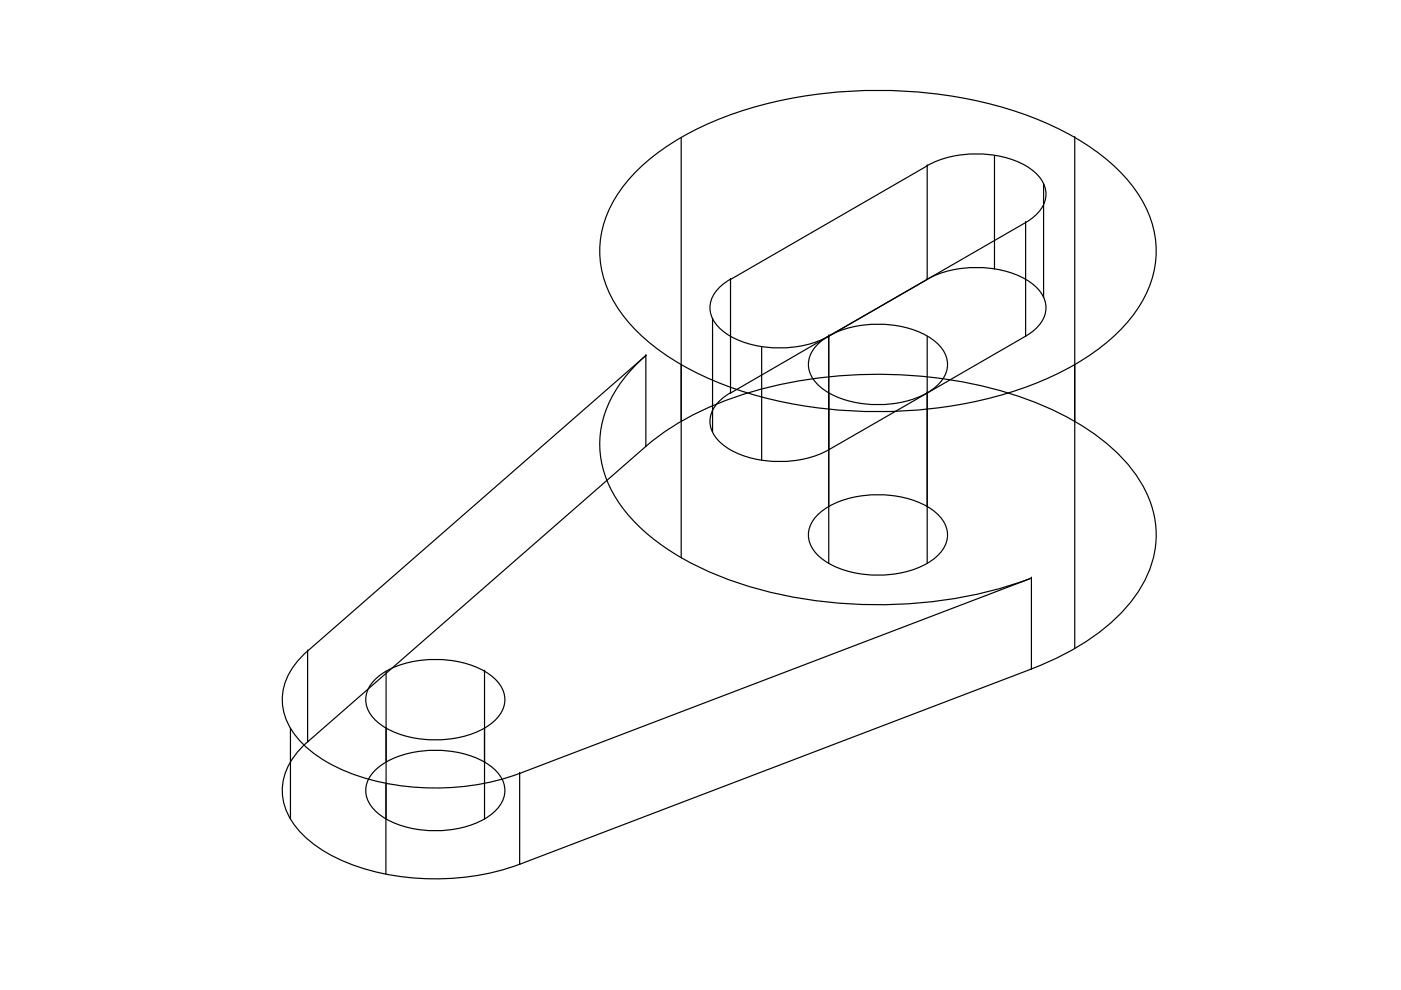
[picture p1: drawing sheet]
<svg xmlns="http://www.w3.org/2000/svg" width="297mm" height="210mm" viewBox="0 0 297 210" stroke-linecap="round" stroke-linejoin="round" font-family="sans-serif">
<!-- layer: 0 -->
<g fill="none" stroke="#000" stroke-width=".25">
<path d="M134.8 36.4a55.5 55.5 0 0 1 22.2-12.8 97.3 97.3 0 0 1 61.6 1.2 50.1 50.1 0 0 1 20.7 13.6 22.1 22.1 0 0 1 5.4 19.2 28.8 28.8 0 0 1-11.6 16.2 71.2 71.2 0 0 1-32 12.4 97.1 97.1 0 0 1-47.4-4.5 50.1 50.1 0 0 1-20.7-13.6 22.1 22.1 0 0 1-5.4-19.2 25.9 25.9 0 0 1 7.2-12.5zM144.4 29.2v89.1M196.6 35.2v24.1l-41.7 24M196.6 35.2h.1M196.6 35.2l-41.7 24.1M196.6 35.1a23 23 0 0 1 20.8 0 7.3 7.3 0 0 1 4.3 6.6 7.6 7.6 0 0 1-4.3 5.5M210.8 33v24.1M221.3 39v24.1M227.9 29.2h.1M227.9 29.2v108.3M154.8 59.2a7.3 7.3 0 0 0-4.3 6.5 7.6 7.6 0 0 0 4.3 5.6 23 23 0 0 0 20.9 0M154.9 59.3h.1"/>
<path d="M154.9 59.3v24M196.6 59.3h.1M196.6 59.2a23 23 0 0 1 20.8 0 7.3 7.3 0 0 1 4.3 6.5 7.6 7.6 0 0 1-4.3 5.6M217.5 47.2h.1M217.5 47.2v24.1M217.5 47.2l-41.8 24.1M136.9 75.4l-71.7 62.6v19.3l71.7-62.7M136.9 75.4h.1M136.9 75.4v19.2M136.9 75.4a26.6 26.6 0 0 0-9.6 16.5 23 23 0 0 0 6.9 18.4 55.2 55.2 0 0 0 23.9 13.8 97.3 97.3 0 0 0 60.6-1.5M151.1 67.5v24.1M161.5 73.5v24.1"/>
<path d="M173.5 72.9a19.3 19.3 0 0 1 13.4-4.2 18.8 18.8 0 0 1 11.9 4.2 5.6 5.6 0 0 1 0 8.7 19.3 19.3 0 0 1-13.4 4.2 18.8 18.8 0 0 1-11.9-4.2 5.6 5.6 0 0 1 0-8.7zM175.7 71.3v24.1l41.8-24.1M175.7 71.3h.1M175.7 71.3v48.2M196.6 71.3v48.2M217.5 71.3h.1M136.9 94.6h.1M136.9 94.6a62.8 62.8 0 0 1 26.5-12.6 97.2 97.2 0 0 1 55.6 3.1 50 50 0 0 1 20.4 13.7 21.6 21.6 0 0 1 4.7 20.8 30.2 30.2 0 0 1-11.4 14.7 58.6 58.6 0 0 1-14 7.5M154.8 83.3a7.3 7.3 0 0 0-4.3 6.5 7.6 7.6 0 0 0 4.3 5.6 23 23 0 0 0 20.9 0M154.9 83.3h.1M175.7 95.4h.1M196.6 83.3h.1"/>
<path d="M173.5 109.1a19.3 19.3 0 0 1 13.4-4.2 18.8 18.8 0 0 1 11.9 4.2 5.6 5.6 0 0 1 0 8.7 19.3 19.3 0 0 1-13.4 4.1 18.8 18.8 0 0 1-11.9-4.1 5.6 5.6 0 0 1 0-8.7zM196.6 107.4h.1M65.2 138h.1M65.2 138a13.3 13.3 0 0 0-5.2 12.2 16.3 16.3 0 0 0 7.6 10.3 45.5 45.5 0 0 0 25.8 6.6 50.4 50.4 0 0 0 16.8-3.1M218.7 122.6h.1M218.7 122.6l-108.5 41.4M218.7 122.6v19.2M61.6 154.4v19.3M65.2 157.3h.1M65.2 157.3a13.3 13.3 0 0 0-5.2 12.2 16.3 16.3 0 0 0 7.6 10.3 45.5 45.5 0 0 0 25.8 6.5 50.4 50.4 0 0 0 16.8-3.1M79.6 144a19.3 19.3 0 0 1 13.4-4.2 18.8 18.8 0 0 1 12 4.2 5.6 5.6 0 0 1 0 8.7 19.3 19.3 0 0 1-13.5 4.2 18.8 18.8 0 0 1-11.9-4.2 5.6 5.6 0 0 1 0-8.7zM81.9 142.3l-.1 43"/>
<path d="M102.7 142.3h.1M102.7 142.3v31.3M218.7 141.8h.1M218.7 141.8l-108.5 41.4M79.6 163.2a19.3 19.3 0 0 1 13.4-4.1 18.8 18.8 0 0 1 12 4.1 5.6 5.6 0 0 1 0 8.8 19.3 19.3 0 0 1-13.5 4.1 18.8 18.8 0 0 1-11.9-4.1 5.6 5.6 0 0 1 0-8.8zM102.7 161.6h.1M110.2 164h.1M110.2 164v19.2M110.2 183.2h.1"/>
</g>
</svg>
